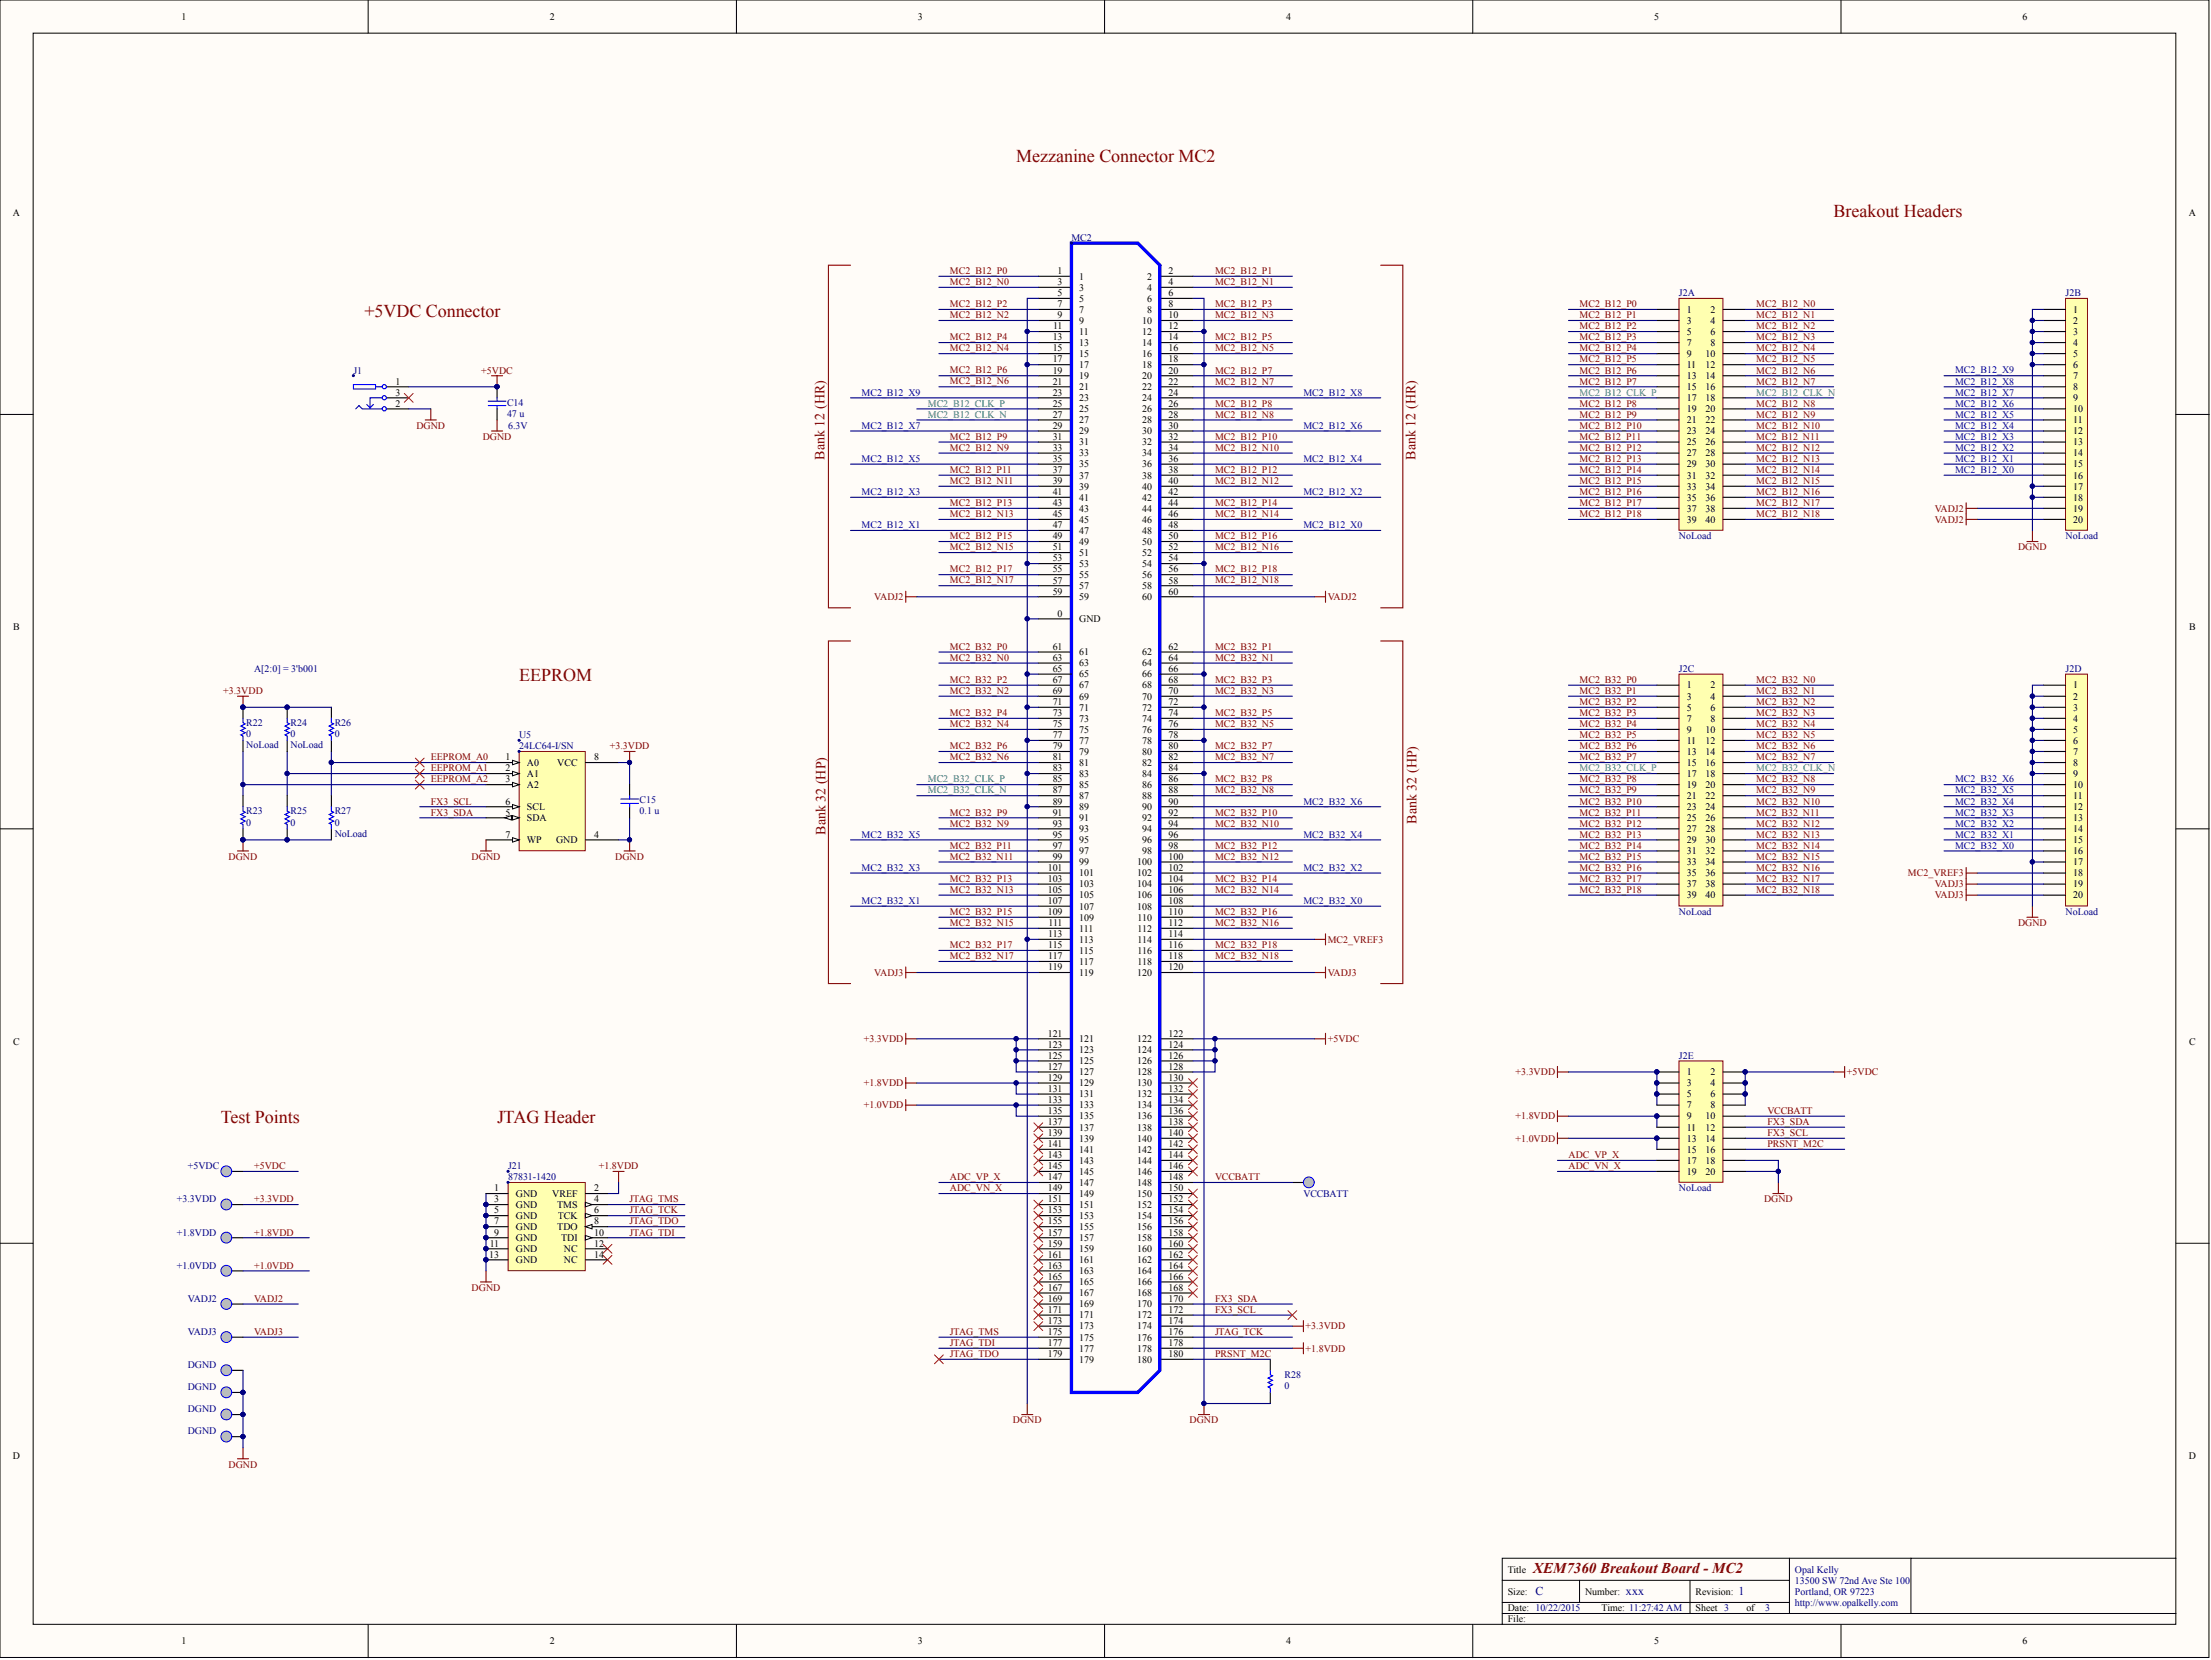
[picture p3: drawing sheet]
<svg xmlns="http://www.w3.org/2000/svg" width="508mm" height="381mm" viewBox="0 0 508 381" stroke-linecap="round" stroke-linejoin="round" font-family="sans-serif">
<defs><g id="words">
<g font-size="4.1" fill="#800000">
<text x="233.3" y="37.2">Mezzanine Connector MC2</text>
<text x="421" y="49.8">Breakout Headers</text>
<text x="83.7" y="72.7">+5VDC Connector</text>
<text x="119.2" y="156.4">EEPROM</text>
<text x="50.7" y="257.8">Test Points</text>
<text x="114.1" y="257.8">JTAG Header</text>
</g>
<text font-size="3.4" fill="#800000" x="352" y="360.9">XEM7360 Breakout Board - MC2</text>
<g font-size="3.2" fill="#800000">
<text x="189.3" y="105.5" transform="rotate(-90 189.3 105.5)">Bank 12 (HR)</text>
<text x="325" y="105.5" transform="rotate(-90 325 105.5)">Bank 12 (HR)</text>
<text x="189.5" y="191.5" transform="rotate(-90 189.5 191.5)">Bank 32 (HP)</text>
<text x="325.2" y="189" transform="rotate(-90 325.2 189)">Bank 32 (HP)</text>
</g>
<g font-size="2.7" fill="#000080">
<text x="352.5" y="366.2">C</text>
<text x="373.3" y="366.2">xxx</text>
<text x="399.2" y="366.2">1</text>
</g>
<g font-size="2.3">
<text x="41.7" y="4.6">1</text>
<text x="126.2" y="4.6">2</text>
<text x="210.8" y="4.6">3</text>
<text x="295.3" y="4.6">4</text>
<text x="379.8" y="4.6">5</text>
<text x="464.4" y="4.6">6</text>
<text x="3" y="49.6">A</text>
<text x="502.6" y="49.6">A</text>
<text x="242.8" y="62.9">1</text>
<text x="242.8" y="65.4">3</text>
<text x="247.8" y="64.2">1</text>
<text x="263.4" y="64.2">2</text>
<text x="268.3" y="62.9">2</text>
<text x="268.3" y="65.4">4</text>
<text x="242.8" y="70.5">7</text>
<text x="242.8" y="68">5</text>
<text x="247.8" y="66.7">3</text>
<text x="247.8" y="71.8">7</text>
<text x="247.8" y="69.2">5</text>
<text x="263.4" y="66.7">4</text>
<text x="263.4" y="71.8">8</text>
<text x="263.4" y="69.2">6</text>
<text x="268.3" y="70.5">8</text>
<text x="268.3" y="68">6</text>
<text x="387.3" y="71.8">1</text>
<text x="392.7" y="71.8">2</text>
<text x="476" y="71.8">1</text>
<text x="241.8" y="75.6">11</text>
<text x="242.8" y="73">9</text>
<text x="247.8" y="74.3">9</text>
<text x="247.8" y="76.9">11</text>
<text x="262.2" y="74.3">10</text>
<text x="262.2" y="76.9">12</text>
<text x="268.3" y="73">10</text>
<text x="268.3" y="75.6">12</text>
<text x="387.3" y="74.3">3</text>
<text x="387.3" y="76.9">5</text>
<text x="392.7" y="74.3">4</text>
<text x="392.7" y="76.9">6</text>
<text x="476" y="74.3">2</text>
<text x="476" y="76.9">3</text>
<text x="241.7" y="78.1">13</text>
<text x="241.7" y="80.7">15</text>
<text x="241.7" y="83.2">17</text>
<text x="247.8" y="79.4">13</text>
<text x="247.8" y="81.9">15</text>
<text x="262.2" y="79.4">14</text>
<text x="262.2" y="81.9">16</text>
<text x="268.3" y="78.1">14</text>
<text x="268.3" y="80.7">16</text>
<text x="268.3" y="83.2">18</text>
<text x="387.3" y="79.4">7</text>
<text x="387.3" y="81.9">9</text>
<text x="391.6" y="81.9">10</text>
<text x="392.7" y="79.4">8</text>
<text x="476" y="79.4">4</text>
<text x="476" y="81.9">5</text>
<text x="90.8" y="88.3">1</text>
<text x="241.7" y="85.7">19</text>
<text x="241.7" y="88.3">21</text>
<text x="247.8" y="87">19</text>
<text x="247.8" y="89.5">21</text>
<text x="247.8" y="84.5">17</text>
<text x="262.2" y="87">20</text>
<text x="262.2" y="89.5">22</text>
<text x="262.2" y="84.5">18</text>
<text x="268.3" y="85.7">20</text>
<text x="268.3" y="88.3">22</text>
<text x="387.3" y="84.5">11</text>
<text x="387.3" y="87">13</text>
<text x="387.3" y="89.5">15</text>
<text x="391.6" y="84.5">12</text>
<text x="391.6" y="87">14</text>
<text x="391.6" y="89.5">16</text>
<text x="476" y="84.5">6</text>
<text x="476" y="87">7</text>
<text x="476" y="89.5">8</text>
<text x="90.8" y="90.8">3</text>
<text x="90.8" y="93.3">2</text>
<text x="241.7" y="93.3">25</text>
<text x="241.7" y="95.9">27</text>
<text x="241.7" y="90.8">23</text>
<text x="247.8" y="94.6">25</text>
<text x="247.8" y="92.1">23</text>
<text x="262.2" y="94.6">26</text>
<text x="262.2" y="92.1">24</text>
<text x="268.3" y="93.3">26</text>
<text x="268.3" y="95.9">28</text>
<text x="268.3" y="90.8">24</text>
<text x="387.3" y="92.1">17</text>
<text x="387.3" y="94.6">19</text>
<text x="391.6" y="92.1">18</text>
<text x="391.6" y="94.6">20</text>
<text x="476" y="92.1">9</text>
<text x="476" y="94.6">10</text>
<text x="241.7" y="101">31</text>
<text x="241.7" y="98.4">29</text>
<text x="247.8" y="97.1">27</text>
<text x="247.8" y="99.7">29</text>
<text x="262.2" y="97.1">28</text>
<text x="262.2" y="99.7">30</text>
<text x="268.3" y="101">32</text>
<text x="268.3" y="98.4">30</text>
<text x="387.3" y="97.1">21</text>
<text x="387.3" y="99.7">23</text>
<text x="391.6" y="97.1">22</text>
<text x="391.6" y="99.7">24</text>
<text x="476" y="97.1">11</text>
<text x="476" y="99.7">12</text>
<text x="241.7" y="103.5">33</text>
<text x="241.7" y="106">35</text>
<text x="247.8" y="102.2">31</text>
<text x="247.8" y="104.8">33</text>
<text x="247.8" y="107.3">35</text>
<text x="262.2" y="102.2">32</text>
<text x="262.2" y="104.8">34</text>
<text x="262.2" y="107.3">36</text>
<text x="268.3" y="103.5">34</text>
<text x="268.3" y="106">36</text>
<text x="387.3" y="102.2">25</text>
<text x="387.3" y="104.8">27</text>
<text x="387.3" y="107.3">29</text>
<text x="391.6" y="102.2">26</text>
<text x="391.6" y="104.8">28</text>
<text x="391.6" y="107.3">30</text>
<text x="476" y="102.2">13</text>
<text x="476" y="104.8">14</text>
<text x="476" y="107.3">15</text>
<text x="241.7" y="108.6">37</text>
<text x="241.7" y="111.1">39</text>
<text x="241.7" y="113.6">41</text>
<text x="247.8" y="109.8">37</text>
<text x="247.8" y="112.4">39</text>
<text x="262.2" y="109.8">38</text>
<text x="262.2" y="112.4">40</text>
<text x="268.3" y="108.6">38</text>
<text x="268.3" y="111.1">40</text>
<text x="268.3" y="113.6">42</text>
<text x="387.3" y="109.8">31</text>
<text x="387.3" y="112.4">33</text>
<text x="391.6" y="109.8">32</text>
<text x="391.6" y="112.4">34</text>
<text x="476" y="109.8">16</text>
<text x="476" y="112.4">17</text>
<text x="241.7" y="116.2">43</text>
<text x="241.7" y="118.7">45</text>
<text x="247.8" y="117.4">43</text>
<text x="247.8" y="120">45</text>
<text x="247.8" y="114.9">41</text>
<text x="262.2" y="117.4">44</text>
<text x="262.2" y="120">46</text>
<text x="262.2" y="114.9">42</text>
<text x="268.3" y="116.2">44</text>
<text x="268.3" y="118.7">46</text>
<text x="387.3" y="114.9">35</text>
<text x="387.3" y="117.4">37</text>
<text x="387.3" y="120">39</text>
<text x="391.6" y="114.9">36</text>
<text x="391.6" y="117.4">38</text>
<text x="391.6" y="120">40</text>
<text x="476" y="114.9">18</text>
<text x="476" y="117.4">19</text>
<text x="476" y="120">20</text>
<text x="241.7" y="123.8">49</text>
<text x="241.7" y="121.2">47</text>
<text x="247.8" y="125">49</text>
<text x="247.8" y="122.5">47</text>
<text x="262.2" y="125">50</text>
<text x="262.2" y="122.5">48</text>
<text x="268.3" y="123.8">50</text>
<text x="268.3" y="121.2">48</text>
<text x="241.7" y="126.3">51</text>
<text x="241.7" y="131.4">55</text>
<text x="241.7" y="128.9">53</text>
<text x="247.8" y="127.6">51</text>
<text x="247.8" y="130.1">53</text>
<text x="262.2" y="127.6">52</text>
<text x="262.2" y="130.1">54</text>
<text x="268.3" y="126.3">52</text>
<text x="268.3" y="131.4">56</text>
<text x="268.3" y="128.9">54</text>
<text x="241.7" y="133.9">57</text>
<text x="241.7" y="136.5">59</text>
<text x="247.8" y="132.7">55</text>
<text x="247.8" y="135.2">57</text>
<text x="247.8" y="137.7">59</text>
<text x="262.2" y="132.7">56</text>
<text x="262.2" y="135.2">58</text>
<text x="262.2" y="137.7">60</text>
<text x="268.3" y="133.9">58</text>
<text x="268.3" y="136.5">60</text>
<text x="242.8" y="141.5">0</text>
<text x="247.8" y="142.8">GND</text>
<text x="3" y="144.7">B</text>
<text x="241.7" y="149.1">61</text>
<text x="268.3" y="149.1">62</text>
<text x="502.7" y="144.7">B</text>
<text x="241.7" y="151.7">63</text>
<text x="241.7" y="154.2">65</text>
<text x="247.8" y="150.4">61</text>
<text x="247.8" y="152.9">63</text>
<text x="247.8" y="155.5">65</text>
<text x="262.2" y="150.4">62</text>
<text x="262.2" y="152.9">64</text>
<text x="262.2" y="155.5">66</text>
<text x="268.3" y="151.7">64</text>
<text x="268.3" y="154.2">66</text>
<text x="241.7" y="159.3">69</text>
<text x="241.7" y="161.8">71</text>
<text x="241.7" y="156.8">67</text>
<text x="247.8" y="160.6">69</text>
<text x="247.8" y="158">67</text>
<text x="262.2" y="160.6">70</text>
<text x="262.2" y="158">68</text>
<text x="268.3" y="159.3">70</text>
<text x="268.3" y="161.8">72</text>
<text x="268.3" y="156.8">68</text>
<text x="387.3" y="158">1</text>
<text x="387.3" y="160.6">3</text>
<text x="392.7" y="158">2</text>
<text x="392.7" y="160.6">4</text>
<text x="476" y="158">1</text>
<text x="476" y="160.6">2</text>
<text x="241.7" y="166.9">75</text>
<text x="241.7" y="164.4">73</text>
<text x="247.8" y="163.1">71</text>
<text x="247.8" y="165.6">73</text>
<text x="262.2" y="163.1">72</text>
<text x="262.2" y="165.6">74</text>
<text x="268.3" y="166.9">76</text>
<text x="268.3" y="164.4">74</text>
<text x="387.3" y="163.1">5</text>
<text x="387.3" y="165.6">7</text>
<text x="392.7" y="163.1">6</text>
<text x="392.7" y="165.6">8</text>
<text x="476" y="163.1">3</text>
<text x="476" y="165.6">4</text>
<text x="241.7" y="169.4">77</text>
<text x="241.7" y="172">79</text>
<text x="247.8" y="168.2">75</text>
<text x="247.8" y="170.7">77</text>
<text x="247.8" y="173.2">79</text>
<text x="262.2" y="168.2">76</text>
<text x="262.2" y="170.7">78</text>
<text x="262.2" y="173.2">80</text>
<text x="268.3" y="169.4">78</text>
<text x="268.3" y="172">80</text>
<text x="387.3" y="168.2">9</text>
<text x="387.3" y="170.7">11</text>
<text x="387.3" y="173.2">13</text>
<text x="391.6" y="168.2">10</text>
<text x="391.6" y="170.7">12</text>
<text x="391.6" y="173.2">14</text>
<text x="476" y="168.2">5</text>
<text x="476" y="170.7">6</text>
<text x="476" y="173.2">7</text>
<text x="116" y="174.5">1</text>
<text x="116" y="177">2</text>
<text x="116" y="179.6">3</text>
<text x="121" y="175.8">A0</text>
<text x="121" y="178.3">A1</text>
<text x="127.9" y="175.8">VCC</text>
<text x="136.4" y="174.5">8</text>
<text x="241.7" y="174.5">81</text>
<text x="241.7" y="177">83</text>
<text x="241.7" y="179.6">85</text>
<text x="247.8" y="175.8">81</text>
<text x="247.8" y="178.3">83</text>
<text x="262.2" y="175.8">82</text>
<text x="262.2" y="178.3">84</text>
<text x="268.3" y="174.5">82</text>
<text x="268.3" y="177">84</text>
<text x="268.3" y="179.6">86</text>
<text x="387.3" y="175.8">15</text>
<text x="387.3" y="178.3">17</text>
<text x="391.6" y="175.8">16</text>
<text x="391.6" y="178.3">18</text>
<text x="476" y="175.8">8</text>
<text x="476" y="178.3">9</text>
<text x="116" y="184.7">6</text>
<text x="121" y="180.9">A2</text>
<text x="121" y="185.9">SCL</text>
<text x="241.7" y="182.1">87</text>
<text x="241.7" y="184.7">89</text>
<text x="247.8" y="183.4">87</text>
<text x="247.8" y="185.9">89</text>
<text x="247.8" y="180.9">85</text>
<text x="262.2" y="183.4">88</text>
<text x="262.2" y="185.9">90</text>
<text x="262.2" y="180.9">86</text>
<text x="268.3" y="182.1">88</text>
<text x="268.3" y="184.7">90</text>
<text x="387.3" y="180.9">19</text>
<text x="387.3" y="183.4">21</text>
<text x="387.3" y="185.9">23</text>
<text x="391.6" y="180.9">20</text>
<text x="391.6" y="183.4">22</text>
<text x="391.6" y="185.9">24</text>
<text x="476" y="180.9">10</text>
<text x="476" y="183.4">11</text>
<text x="476" y="185.9">12</text>
<text x="116" y="187.2">5</text>
<text x="121" y="188.5">SDA</text>
<text x="241.7" y="187.2">91</text>
<text x="241.7" y="189.7">93</text>
<text x="247.8" y="188.5">91</text>
<text x="247.8" y="191">93</text>
<text x="262.2" y="188.5">92</text>
<text x="262.2" y="191">94</text>
<text x="268.3" y="187.2">92</text>
<text x="268.3" y="189.7">94</text>
<text x="387.3" y="188.5">25</text>
<text x="387.3" y="191">27</text>
<text x="391.6" y="188.5">26</text>
<text x="391.6" y="191">28</text>
<text x="476" y="188.5">13</text>
<text x="476" y="191">14</text>
<text x="116" y="192.3">7</text>
<text x="121" y="193.5">WP</text>
<text x="127.7" y="193.5">GND</text>
<text x="136.4" y="192.3">4</text>
<text x="241.7" y="194.8">97</text>
<text x="241.7" y="197.3">99</text>
<text x="241.7" y="192.3">95</text>
<text x="247.8" y="196.1">97</text>
<text x="247.8" y="193.5">95</text>
<text x="262.2" y="196.1">98</text>
<text x="262.2" y="193.5">96</text>
<text x="268.3" y="197.3">100</text>
<text x="268.3" y="194.8">98</text>
<text x="268.3" y="192.3">96</text>
<text x="387.3" y="193.5">29</text>
<text x="387.3" y="196.1">31</text>
<text x="391.6" y="193.5">30</text>
<text x="391.6" y="196.1">32</text>
<text x="476" y="193.5">15</text>
<text x="476" y="196.1">16</text>
<text x="240.6" y="202.4">103</text>
<text x="240.6" y="199.9">101</text>
<text x="247.8" y="198.6">99</text>
<text x="247.8" y="203.7">103</text>
<text x="247.8" y="201.1">101</text>
<text x="261.1" y="198.6">100</text>
<text x="261.1" y="203.7">104</text>
<text x="261.1" y="201.1">102</text>
<text x="268.3" y="202.4">104</text>
<text x="268.3" y="199.9">102</text>
<text x="387.3" y="198.6">33</text>
<text x="387.3" y="201.1">35</text>
<text x="387.3" y="203.7">37</text>
<text x="391.6" y="198.6">34</text>
<text x="391.6" y="201.1">36</text>
<text x="391.6" y="203.7">38</text>
<text x="476" y="198.6">17</text>
<text x="476" y="201.1">18</text>
<text x="476" y="203.7">19</text>
<text x="240.6" y="204.9">105</text>
<text x="240.6" y="207.5">107</text>
<text x="247.8" y="206.2">105</text>
<text x="247.8" y="208.8">107</text>
<text x="261.1" y="206.2">106</text>
<text x="261.1" y="208.8">108</text>
<text x="268.3" y="204.9">106</text>
<text x="268.3" y="207.5">108</text>
<text x="387.3" y="206.2">39</text>
<text x="391.6" y="206.2">40</text>
<text x="476" y="206.2">20</text>
<text x="240.6" y="210">109</text>
<text x="240.6" y="215.1">113</text>
<text x="240.7" y="212.6">111</text>
<text x="247.8" y="211.3">109</text>
<text x="247.8" y="213.8">111</text>
<text x="261.2" y="211.3">110</text>
<text x="261.2" y="213.8">112</text>
<text x="268.3" y="210">110</text>
<text x="268.3" y="212.6">112</text>
<text x="268.3" y="215.1">114</text>
<text x="240.6" y="217.6">115</text>
<text x="240.6" y="220.2">117</text>
<text x="247.8" y="218.9">115</text>
<text x="247.8" y="221.4">117</text>
<text x="247.8" y="216.4">113</text>
<text x="261.2" y="218.9">116</text>
<text x="261.2" y="221.4">118</text>
<text x="261.2" y="216.4">114</text>
<text x="268.3" y="217.6">116</text>
<text x="268.3" y="220.2">118</text>
<text x="240.6" y="222.7">119</text>
<text x="247.8" y="224">119</text>
<text x="261.1" y="224">120</text>
<text x="268.3" y="222.7">120</text>
<text x="3" y="239.8">C</text>
<text x="240.6" y="237.9">121</text>
<text x="247.8" y="239.2">121</text>
<text x="261.1" y="239.2">122</text>
<text x="268.3" y="237.9">122</text>
<text x="502.7" y="239.8">C</text>
<text x="240.6" y="240.5">123</text>
<text x="240.6" y="243">125</text>
<text x="240.6" y="245.5">127</text>
<text x="247.8" y="241.7">123</text>
<text x="247.8" y="244.3">125</text>
<text x="261.1" y="241.7">124</text>
<text x="261.1" y="244.3">126</text>
<text x="268.3" y="240.5">124</text>
<text x="268.3" y="243">126</text>
<text x="268.3" y="245.5">128</text>
<text x="240.6" y="248.1">129</text>
<text x="240.6" y="250.6">131</text>
<text x="247.8" y="249.3">129</text>
<text x="247.8" y="251.9">131</text>
<text x="247.8" y="246.8">127</text>
<text x="261.1" y="249.3">130</text>
<text x="261.1" y="251.9">132</text>
<text x="261.1" y="246.8">128</text>
<text x="268.3" y="248.1">130</text>
<text x="268.3" y="250.6">132</text>
<text x="387.3" y="246.8">1</text>
<text x="387.3" y="249.3">3</text>
<text x="387.3" y="251.9">5</text>
<text x="392.7" y="246.8">2</text>
<text x="392.7" y="249.3">4</text>
<text x="392.7" y="251.9">6</text>
<text x="240.6" y="255.7">135</text>
<text x="240.6" y="253.1">133</text>
<text x="247.8" y="256.9">135</text>
<text x="247.8" y="254.4">133</text>
<text x="261.1" y="256.9">136</text>
<text x="261.1" y="254.4">134</text>
<text x="268.3" y="255.7">136</text>
<text x="268.3" y="253.1">134</text>
<text x="387.3" y="254.4">7</text>
<text x="387.3" y="256.9">9</text>
<text x="391.6" y="256.9">10</text>
<text x="392.7" y="254.4">8</text>
<text x="240.6" y="258.2">137</text>
<text x="240.6" y="263.3">141</text>
<text x="240.6" y="260.7">139</text>
<text x="247.8" y="259.5">137</text>
<text x="247.8" y="262">139</text>
<text x="261.1" y="259.5">138</text>
<text x="261.1" y="262">140</text>
<text x="268.3" y="258.2">138</text>
<text x="268.3" y="263.3">142</text>
<text x="268.3" y="260.7">140</text>
<text x="387.3" y="259.5">11</text>
<text x="387.3" y="262">13</text>
<text x="391.6" y="259.5">12</text>
<text x="391.6" y="262">14</text>
<text x="240.6" y="265.8">143</text>
<text x="240.6" y="268.4">145</text>
<text x="247.8" y="264.6">141</text>
<text x="247.8" y="267.1">143</text>
<text x="247.8" y="269.6">145</text>
<text x="261.1" y="264.6">142</text>
<text x="261.1" y="267.1">144</text>
<text x="261.1" y="269.6">146</text>
<text x="268.3" y="265.8">144</text>
<text x="268.3" y="268.4">146</text>
<text x="387.3" y="264.6">15</text>
<text x="387.3" y="267.1">17</text>
<text x="387.3" y="269.6">19</text>
<text x="391.6" y="264.6">16</text>
<text x="391.6" y="267.1">18</text>
<text x="391.6" y="269.6">20</text>
<text x="113.5" y="273.4">1</text>
<text x="113.5" y="276">3</text>
<text x="118.4" y="274.7">GND</text>
<text x="126.8" y="274.7">VREF</text>
<text x="136.4" y="276">4</text>
<text x="136.4" y="273.4">2</text>
<text x="240.6" y="270.9">147</text>
<text x="240.6" y="273.4">149</text>
<text x="240.6" y="276">151</text>
<text x="247.8" y="272.2">147</text>
<text x="247.8" y="274.7">149</text>
<text x="261.1" y="272.2">148</text>
<text x="261.1" y="274.7">150</text>
<text x="268.3" y="276">152</text>
<text x="268.3" y="270.9">148</text>
<text x="268.3" y="273.4">150</text>
<text x="113.5" y="278.5">5</text>
<text x="113.5" y="281">7</text>
<text x="118.4" y="277.2">GND</text>
<text x="118.4" y="279.8">GND</text>
<text x="127.9" y="277.2">TMS</text>
<text x="128.1" y="279.8">TCK</text>
<text x="136.4" y="281">8</text>
<text x="136.4" y="278.5">6</text>
<text x="240.6" y="281">155</text>
<text x="240.6" y="278.5">153</text>
<text x="247.8" y="277.2">151</text>
<text x="247.8" y="279.8">153</text>
<text x="261.1" y="277.2">152</text>
<text x="261.1" y="279.8">154</text>
<text x="268.3" y="278.5">154</text>
<text x="268.3" y="281">156</text>
<text x="112.4" y="286.1">11</text>
<text x="113.5" y="283.6">9</text>
<text x="118.4" y="282.3">GND</text>
<text x="118.4" y="284.8">GND</text>
<text x="118.4" y="287.4">GND</text>
<text x="127.9" y="282.3">TDO</text>
<text x="128.8" y="284.8">TDI</text>
<text x="129.5" y="287.4">NC</text>
<text x="136.4" y="283.6">10</text>
<text x="136.4" y="286.1">12</text>
<text x="240.6" y="286.1">159</text>
<text x="240.6" y="283.6">157</text>
<text x="247.8" y="282.3">155</text>
<text x="247.8" y="287.4">159</text>
<text x="247.8" y="284.8">157</text>
<text x="261.1" y="282.3">156</text>
<text x="261.1" y="287.4">160</text>
<text x="261.1" y="284.8">158</text>
<text x="268.3" y="286.1">160</text>
<text x="268.3" y="283.6">158</text>
<text x="112.4" y="288.6">13</text>
<text x="118.4" y="289.9">GND</text>
<text x="129.5" y="289.9">NC</text>
<text x="136.4" y="288.6">14</text>
<text x="240.6" y="288.6">161</text>
<text x="240.6" y="293.7">165</text>
<text x="240.6" y="291.2">163</text>
<text x="247.8" y="289.9">161</text>
<text x="247.8" y="292.5">163</text>
<text x="261.1" y="289.9">162</text>
<text x="261.1" y="292.5">164</text>
<text x="268.3" y="288.6">162</text>
<text x="268.3" y="293.7">166</text>
<text x="268.3" y="291.2">164</text>
<text x="240.6" y="296.3">167</text>
<text x="240.6" y="298.8">169</text>
<text x="247.8" y="295">165</text>
<text x="247.8" y="297.5">167</text>
<text x="261.1" y="295">166</text>
<text x="261.1" y="297.5">168</text>
<text x="268.3" y="296.3">168</text>
<text x="268.3" y="298.8">170</text>
<text x="240.6" y="301.3">171</text>
<text x="240.6" y="303.9">173</text>
<text x="247.8" y="302.6">171</text>
<text x="247.8" y="305.1">173</text>
<text x="247.8" y="300.1">169</text>
<text x="261.1" y="302.6">172</text>
<text x="261.1" y="305.1">174</text>
<text x="261.1" y="300.1">170</text>
<text x="268.3" y="301.3">172</text>
<text x="268.3" y="303.9">174</text>
<text x="240.6" y="308.9">177</text>
<text x="240.6" y="311.5">179</text>
<text x="240.6" y="306.4">175</text>
<text x="247.8" y="310.2">177</text>
<text x="247.8" y="307.7">175</text>
<text x="261.1" y="310.2">178</text>
<text x="261.1" y="307.7">176</text>
<text x="268.3" y="308.9">178</text>
<text x="268.3" y="311.5">180</text>
<text x="268.3" y="306.4">176</text>
<text x="247.8" y="312.7">179</text>
<text x="261.1" y="312.7">180</text>
<text x="3" y="334.9">D</text>
<text x="502.6" y="334.9">D</text>
<text x="346.2" y="360.9">Title</text>
<text x="346.2" y="366">Size:</text>
<text x="346.2" y="369.8">Date: 10/22/2015</text>
<text x="363.9" y="366">Number:</text>
<text x="367.7" y="369.8">Time: 11:27:42 AM</text>
<text x="389.3" y="366">Revision:</text>
<text x="389.3" y="369.8">Sheet 3</text>
<text x="401" y="369.8">of</text>
<text x="41.7" y="377.4">1</text>
<text x="126.2" y="377.4">2</text>
<text x="210.8" y="377.4">3</text>
<text x="295.3" y="377.4">4</text>
<text x="346.2" y="372.4">File:</text>
<text x="379.8" y="377.4">5</text>
<text x="464.4" y="377.4">6</text>
</g>
<g font-size="2.3" fill="#000080">
<text x="246" y="55.3">MC2</text>
<text x="385.5" y="68">J2A</text>
<text x="474.3" y="68">J2B</text>
<text x="81.2" y="85.7">J1</text>
<text x="116.4" y="95.6">47 u</text>
<text x="116.4" y="93.1">C14</text>
<text x="116.7" y="98.4">6.3V</text>
<text x="385.5" y="123.8">NoLoad</text>
<text x="474.3" y="123.8">NoLoad</text>
<text x="58.3" y="154.2">A[2:0] = 3'b001</text>
<text x="385.5" y="154.2">J2C</text>
<text x="474.3" y="154.2">J2D</text>
<text x="56.6" y="166.6">R22</text>
<text x="66.7" y="166.6">R24</text>
<text x="76.8" y="166.6">R26</text>
<text x="56.6" y="169.2">0</text>
<text x="56.6" y="171.7">NoLoad</text>
<text x="66.7" y="169.2">0</text>
<text x="66.7" y="171.7">NoLoad</text>
<text x="76.8" y="169.2">0</text>
<text x="119.2" y="169.4">U5</text>
<text x="119.2" y="172">24LC64-I/SN</text>
<text x="146.8" y="184.4">C15</text>
<text x="56.6" y="189.5">0</text>
<text x="56.6" y="186.9">R23</text>
<text x="66.7" y="189.5">0</text>
<text x="66.7" y="186.9">R25</text>
<text x="76.8" y="189.5">0</text>
<text x="76.8" y="186.9">R27</text>
<text x="146.8" y="186.9">0.1 u</text>
<text x="76.8" y="192">NoLoad</text>
<text x="385.5" y="210">NoLoad</text>
<text x="474.3" y="210">NoLoad</text>
<text x="385.5" y="243">J2E</text>
<text x="43.1" y="268.4">+5VDC</text>
<text x="116.7" y="268.4">J21</text>
<text x="40.6" y="276">+3.3VDD</text>
<text x="116.7" y="270.9">87831-1420</text>
<text x="299.3" y="274.7">VCCBATT</text>
<text x="385.5" y="273.4">NoLoad</text>
<text x="40.6" y="283.6">+1.8VDD</text>
<text x="40.6" y="291.2">+1.0VDD</text>
<text x="43.1" y="298.8">VADJ2</text>
<text x="43.1" y="306.4">VADJ3</text>
<text x="43.1" y="314">DGND</text>
<text x="295" y="316.3">R28</text>
<text x="43.1" y="319.1">DGND</text>
<text x="295" y="318.8">0</text>
<text x="43.1" y="324.2">DGND</text>
<text x="43.1" y="329.2">DGND</text>
<text x="412.1" y="360.9">Opal Kelly</text>
<text x="412.1" y="363.5">13500 SW 72nd Ave Ste 100</text>
<text x="405.3" y="369.8">3</text>
<text x="412.1" y="366">Portland, OR 97223</text>
<text x="412.1" y="368.5">http://www.opalkelly.com</text>
</g>
<g font-size="2.3" fill="#800000">
<text x="218.1" y="62.9">MC2_B12_P0</text>
<text x="218.1" y="65.4">MC2_B12_N0</text>
<text x="279" y="62.9">MC2_B12_P1</text>
<text x="279" y="65.4">MC2_B12_N1</text>
<text x="218.1" y="70.5">MC2_B12_P2</text>
<text x="279" y="70.5">MC2_B12_P3</text>
<text x="362.7" y="70.5">MC2_B12_P0</text>
<text x="403.2" y="70.5">MC2_B12_N0</text>
<text x="218.1" y="73">MC2_B12_N2</text>
<text x="279" y="73">MC2_B12_N3</text>
<text x="362.7" y="73.1">MC2_B12_P1</text>
<text x="362.7" y="75.6">MC2_B12_P2</text>
<text x="403.2" y="73.1">MC2_B12_N1</text>
<text x="403.2" y="75.6">MC2_B12_N2</text>
<text x="218.1" y="78.1">MC2_B12_P4</text>
<text x="218.1" y="80.6">MC2_B12_N4</text>
<text x="279" y="78.1">MC2_B12_P5</text>
<text x="279" y="80.7">MC2_B12_N5</text>
<text x="362.7" y="78.1">MC2_B12_P3</text>
<text x="362.7" y="80.7">MC2_B12_P4</text>
<text x="362.7" y="83.2">MC2_B12_P5</text>
<text x="403.2" y="78.1">MC2_B12_N3</text>
<text x="403.2" y="80.7">MC2_B12_N4</text>
<text x="403.2" y="83.2">MC2_B12_N5</text>
<text x="110.5" y="85.7">+5VDC</text>
<text x="218.1" y="85.7">MC2_B12_P6</text>
<text x="218.1" y="88.2">MC2_B12_N6</text>
<text x="279" y="85.7">MC2_B12_P7</text>
<text x="279" y="88.3">MC2_B12_N7</text>
<text x="362.7" y="85.7">MC2_B12_P6</text>
<text x="362.7" y="88.3">MC2_B12_P7</text>
<text x="403.2" y="85.7">MC2_B12_N6</text>
<text x="403.2" y="88.3">MC2_B12_N7</text>
<text x="279" y="93.3">MC2_B12_P8</text>
<text x="279" y="95.9">MC2_B12_N8</text>
<text x="362.7" y="93.3">MC2_B12_P8</text>
<text x="362.7" y="95.9">MC2_B12_P9</text>
<text x="403.2" y="93.3">MC2_B12_N8</text>
<text x="403.2" y="95.9">MC2_B12_N9</text>
<text x="95.6" y="98.4">DGND</text>
<text x="110.8" y="101">DGND</text>
<text x="218.1" y="100.9">MC2_B12_P9</text>
<text x="279" y="100.9">MC2_B12_P10</text>
<text x="362.7" y="98.4">MC2_B12_P10</text>
<text x="362.7" y="100.9">MC2_B12_P11</text>
<text x="403.2" y="98.4">MC2_B12_N10</text>
<text x="403.2" y="100.9">MC2_B12_N11</text>
<text x="218.1" y="103.5">MC2_B12_N9</text>
<text x="279" y="103.5">MC2_B12_N10</text>
<text x="362.7" y="103.5">MC2_B12_P12</text>
<text x="362.7" y="106">MC2_B12_P13</text>
<text x="403.2" y="103.5">MC2_B12_N12</text>
<text x="403.2" y="106">MC2_B12_N13</text>
<text x="218.1" y="111.1">MC2_B12_N11</text>
<text x="218.1" y="108.5">MC2_B12_P11</text>
<text x="279" y="108.6">MC2_B12_P12</text>
<text x="279" y="111.1">MC2_B12_N12</text>
<text x="362.7" y="108.6">MC2_B12_P14</text>
<text x="362.7" y="111.1">MC2_B12_P15</text>
<text x="362.7" y="113.6">MC2_B12_P16</text>
<text x="403.2" y="108.6">MC2_B12_N14</text>
<text x="403.2" y="111.1">MC2_B12_N15</text>
<text x="403.2" y="113.6">MC2_B12_N16</text>
<text x="218.1" y="116.2">MC2_B12_P13</text>
<text x="218.1" y="118.7">MC2_B12_N13</text>
<text x="279" y="116.2">MC2_B12_P14</text>
<text x="279" y="118.7">MC2_B12_N14</text>
<text x="362.7" y="116.2">MC2_B12_P17</text>
<text x="362.7" y="118.7">MC2_B12_P18</text>
<text x="403.2" y="116.2">MC2_B12_N17</text>
<text x="403.2" y="118.7">MC2_B12_N18</text>
<text x="444.2" y="117.4">VADJ2</text>
<text x="444.2" y="120">VADJ2</text>
<text x="218.1" y="123.8">MC2_B12_P15</text>
<text x="279" y="123.8">MC2_B12_P16</text>
<text x="218.1" y="131.4">MC2_B12_P17</text>
<text x="218.1" y="126.3">MC2_B12_N15</text>
<text x="279" y="131.4">MC2_B12_P18</text>
<text x="279" y="126.3">MC2_B12_N16</text>
<text x="463.4" y="126.3">DGND</text>
<text x="200.7" y="137.7">VADJ2</text>
<text x="218.1" y="133.9">MC2_B12_N17</text>
<text x="279" y="133.9">MC2_B12_N18</text>
<text x="304.8" y="137.7">VADJ2</text>
<text x="218.1" y="149.1">MC2_B32_P0</text>
<text x="279" y="149.1">MC2_B32_P1</text>
<text x="218.1" y="151.7">MC2_B32_N0</text>
<text x="279" y="151.7">MC2_B32_N1</text>
<text x="51.2" y="159.3">+3.3VDD</text>
<text x="218.1" y="156.8">MC2_B32_P2</text>
<text x="218.1" y="159.3">MC2_B32_N2</text>
<text x="279" y="156.8">MC2_B32_P3</text>
<text x="279" y="159.3">MC2_B32_N3</text>
<text x="362.7" y="156.8">MC2_B32_P0</text>
<text x="362.7" y="159.3">MC2_B32_P1</text>
<text x="362.7" y="161.8">MC2_B32_P2</text>
<text x="403.2" y="156.8">MC2_B32_N0</text>
<text x="403.2" y="159.3">MC2_B32_N1</text>
<text x="403.2" y="161.8">MC2_B32_N2</text>
<text x="218.1" y="164.4">MC2_B32_P4</text>
<text x="218.1" y="166.9">MC2_B32_N4</text>
<text x="279" y="164.4">MC2_B32_P5</text>
<text x="279" y="166.9">MC2_B32_N5</text>
<text x="362.7" y="164.4">MC2_B32_P3</text>
<text x="362.7" y="166.9">MC2_B32_P4</text>
<text x="403.2" y="164.4">MC2_B32_N3</text>
<text x="403.2" y="166.9">MC2_B32_N4</text>
<text x="140" y="172">+3.3VDD</text>
<text x="218.1" y="172">MC2_B32_P6</text>
<text x="279" y="172">MC2_B32_P7</text>
<text x="362.7" y="169.4">MC2_B32_P5</text>
<text x="362.7" y="172">MC2_B32_P6</text>
<text x="403.2" y="169.4">MC2_B32_N5</text>
<text x="403.2" y="172">MC2_B32_N6</text>
<text x="98.9" y="174.5">EEPROM_A0</text>
<text x="98.9" y="177">EEPROM_A1</text>
<text x="98.9" y="179.6">EEPROM_A2</text>
<text x="218.1" y="174.5">MC2_B32_N6</text>
<text x="279" y="179.6">MC2_B32_P8</text>
<text x="279" y="174.5">MC2_B32_N7</text>
<text x="362.7" y="174.5">MC2_B32_P7</text>
<text x="362.7" y="179.6">MC2_B32_P8</text>
<text x="403.2" y="174.5">MC2_B32_N7</text>
<text x="403.2" y="179.6">MC2_B32_N8</text>
<text x="98.9" y="184.7">FX3_SCL</text>
<text x="279" y="182.1">MC2_B32_N8</text>
<text x="362.7" y="182.1">MC2_B32_P9</text>
<text x="362.7" y="184.7">MC2_B32_P10</text>
<text x="403.2" y="182.1">MC2_B32_N9</text>
<text x="403.2" y="184.7">MC2_B32_N10</text>
<text x="98.9" y="187.2">FX3_SDA</text>
<text x="218.1" y="187.2">MC2_B32_P9</text>
<text x="218.1" y="189.7">MC2_B32_N9</text>
<text x="279" y="187.2">MC2_B32_P10</text>
<text x="279" y="189.7">MC2_B32_N10</text>
<text x="362.7" y="187.2">MC2_B32_P11</text>
<text x="362.7" y="189.7">MC2_B32_P12</text>
<text x="403.2" y="187.2">MC2_B32_N11</text>
<text x="403.2" y="189.7">MC2_B32_N12</text>
<text x="52.5" y="197.3">DGND</text>
<text x="108.3" y="197.3">DGND</text>
<text x="141.3" y="197.3">DGND</text>
<text x="218.1" y="194.8">MC2_B32_P11</text>
<text x="218.1" y="197.3">MC2_B32_N11</text>
<text x="279" y="194.8">MC2_B32_P12</text>
<text x="279" y="197.3">MC2_B32_N12</text>
<text x="362.7" y="192.3">MC2_B32_P13</text>
<text x="362.7" y="194.8">MC2_B32_P14</text>
<text x="362.7" y="197.3">MC2_B32_P15</text>
<text x="403.2" y="192.3">MC2_B32_N13</text>
<text x="403.2" y="194.8">MC2_B32_N14</text>
<text x="403.2" y="197.3">MC2_B32_N15</text>
<text x="218.1" y="202.4">MC2_B32_P13</text>
<text x="279" y="202.4">MC2_B32_P14</text>
<text x="362.7" y="199.9">MC2_B32_P16</text>
<text x="362.7" y="202.4">MC2_B32_P17</text>
<text x="403.2" y="199.9">MC2_B32_N16</text>
<text x="403.2" y="202.4">MC2_B32_N17</text>
<text x="438.1" y="201.1">MC2_VREF3</text>
<text x="444.2" y="203.7">VADJ3</text>
<text x="218.1" y="204.9">MC2_B32_N13</text>
<text x="279" y="204.9">MC2_B32_N14</text>
<text x="362.7" y="204.9">MC2_B32_P18</text>
<text x="403.2" y="204.9">MC2_B32_N18</text>
<text x="444.2" y="206.2">VADJ3</text>
<text x="218.1" y="210">MC2_B32_P15</text>
<text x="218.1" y="212.5">MC2_B32_N15</text>
<text x="279" y="210">MC2_B32_P16</text>
<text x="279" y="212.5">MC2_B32_N16</text>
<text x="463.4" y="212.6">DGND</text>
<text x="218.1" y="217.6">MC2_B32_P17</text>
<text x="218.1" y="220.2">MC2_B32_N17</text>
<text x="279" y="217.6">MC2_B32_P18</text>
<text x="279" y="220.2">MC2_B32_N18</text>
<text x="304.8" y="216.4">MC2_VREF3</text>
<text x="200.7" y="224">VADJ3</text>
<text x="304.8" y="224">VADJ3</text>
<text x="198.3" y="239.2">+3.3VDD</text>
<text x="304.8" y="239.2">+5VDC</text>
<text x="198.3" y="249.3">+1.8VDD</text>
<text x="348" y="246.8">+3.3VDD</text>
<text x="424" y="246.8">+5VDC</text>
<text x="198.3" y="254.4">+1.0VDD</text>
<text x="348" y="256.9">+1.8VDD</text>
<text x="405.8" y="255.7">VCCBATT</text>
<text x="348" y="262">+1.0VDD</text>
<text x="405.8" y="263.3">PRSNT_M2C</text>
<text x="405.8" y="258.2">FX3_SDA</text>
<text x="405.8" y="260.7">FX3_SCL</text>
<text x="58.3" y="268.4">+5VDC</text>
<text x="137.5" y="268.4">+1.8VDD</text>
<text x="360.1" y="265.8">ADC_VP_X</text>
<text x="360.1" y="268.4">ADC_VN_X</text>
<text x="58.3" y="276">+3.3VDD</text>
<text x="144.6" y="276">JTAG_TMS</text>
<text x="218.1" y="270.9">ADC_VP_X</text>
<text x="218.1" y="273.4">ADC_VN_X</text>
<text x="279" y="270.9">VCCBATT</text>
<text x="405" y="276">DGND</text>
<text x="144.6" y="278.5">JTAG_TCK</text>
<text x="144.6" y="281">JTAG_TDO</text>
<text x="58.3" y="283.6">+1.8VDD</text>
<text x="144.6" y="283.6">JTAG_TDI</text>
<text x="58.3" y="291.2">+1.0VDD</text>
<text x="58.3" y="298.8">VADJ2</text>
<text x="108.3" y="296.3">DGND</text>
<text x="279" y="298.8">FX3_SDA</text>
<text x="279" y="301.3">FX3_SCL</text>
<text x="299.8" y="305.1">+3.3VDD</text>
<text x="58.3" y="306.4">VADJ3</text>
<text x="218.1" y="306.4">JTAG_TMS</text>
<text x="218.1" y="308.9">JTAG_TDI</text>
<text x="218.1" y="311.5">JTAG_TDO</text>
<text x="279" y="311.5">PRSNT_M2C</text>
<text x="279" y="306.4">JTAG_TCK</text>
<text x="299.8" y="310.2">+1.8VDD</text>
<text x="232.6" y="326.7">DGND</text>
<text x="273.1" y="326.7">DGND</text>
<text x="52.5" y="336.8">DGND</text>
</g>
<g font-size="2.3" fill="#0000b4">
<text x="448.9" y="88.3">MC2_B12_X8</text>
<text x="448.9" y="85.7">MC2_B12_X9</text>
<text x="197.8" y="90.8">MC2_B12_X9</text>
<text x="299.3" y="90.8">MC2_B12_X8</text>
<text x="448.9" y="93.3">MC2_B12_X6</text>
<text x="448.9" y="95.9">MC2_B12_X5</text>
<text x="448.9" y="90.8">MC2_B12_X7</text>
<text x="197.8" y="98.4">MC2_B12_X7</text>
<text x="299.3" y="98.4">MC2_B12_X6</text>
<text x="448.9" y="98.4">MC2_B12_X4</text>
<text x="448.9" y="100.9">MC2_B12_X3</text>
<text x="197.8" y="106">MC2_B12_X5</text>
<text x="299.3" y="106">MC2_B12_X4</text>
<text x="448.9" y="103.5">MC2_B12_X2</text>
<text x="448.9" y="106">MC2_B12_X1</text>
<text x="197.8" y="113.6">MC2_B12_X3</text>
<text x="299.3" y="113.6">MC2_B12_X2</text>
<text x="448.9" y="108.6">MC2_B12_X0</text>
<text x="197.8" y="121.2">MC2_B12_X1</text>
<text x="299.3" y="121.2">MC2_B12_X0</text>
<text x="448.9" y="179.6">MC2_B32_X6</text>
<text x="299.3" y="184.7">MC2_B32_X6</text>
<text x="448.9" y="184.7">MC2_B32_X4</text>
<text x="448.9" y="182.1">MC2_B32_X5</text>
<text x="448.9" y="189.7">MC2_B32_X2</text>
<text x="448.9" y="187.2">MC2_B32_X3</text>
<text x="197.8" y="192.3">MC2_B32_X5</text>
<text x="299.3" y="192.3">MC2_B32_X4</text>
<text x="448.9" y="194.8">MC2_B32_X0</text>
<text x="448.9" y="192.3">MC2_B32_X1</text>
<text x="197.8" y="199.9">MC2_B32_X3</text>
<text x="299.3" y="199.9">MC2_B32_X2</text>
<text x="197.8" y="207.5">MC2_B32_X1</text>
<text x="299.3" y="207.5">MC2_B32_X0</text>
</g>
<g font-size="2.3" fill="#00a36e">
<text x="213" y="93.3">MC2_B12_CLK_P</text>
<text x="213" y="95.9">MC2_B12_CLK_N</text>
<text x="362.7" y="90.8">MC2_B12_CLK_P</text>
<text x="403.2" y="90.8">MC2_B12_CLK_N</text>
<text x="213" y="179.6">MC2_B32_CLK_P</text>
<text x="362.7" y="177">MC2_B32_CLK_P</text>
<text x="403.2" y="177">MC2_B32_CLK_N</text>
<text x="213" y="182.1">MC2_B32_CLK_N</text>
</g>
</g></defs>
<g fill="#fffcf8" stroke="#000" stroke-width=".23">
<path d="M0 0h507.2v380.4h-507.2z"/>
<path d="M7.6 7.6h492v365.2h-492z"/>
</g>
<g fill="none" stroke="#000" stroke-width=".23">
<path d="M84.5 0v7.6M169.1 0v7.6M253.6 0v7.6M338.1 0v7.6M422.7 0v7.6M0 95.1h7.6M499.6 95.1h7.6M0 190.2h7.6M499.6 190.2h7.6M0 285.4h7.6M499.6 285.4h7.6M410.9 357.6v12.7"/>
<path d="M438.8 357.6h-93.9v15.3M499.6 357.6h-60.8v12.7M84.5 372.9v7.6M169.1 372.9v7.6M253.6 372.9v7.6M338.1 372.9v7.6M344.9 370.3h154.7M344.9 362.7h66M344.9 367.8h66M362.7 362.7v5.1M388 362.7v7.6M422.7 372.9v7.6"/>
</g>
<path d="M53.3 276.5h2.5M291.7 312v2.5M291.7 319.6v2.5" fill="none" stroke="#000" stroke-width=".25"/>
<path d="M291.7 314.5v1l.5 .3-1.1 .5 1.1 .5-1.1 .5 1.1 .5-1.1 .5 .6 .3v1" fill="none" stroke="#00f" stroke-width=".25"/>
<circle cx="52" cy="276.5" r="1.24" fill="#c0c0c0" stroke="#00f" stroke-width=".23"/>
<path d="M53.3 299.3h2.5" fill="none" stroke="#000" stroke-width=".25"/>
<circle cx="52" cy="299.3" r="1.24" fill="#c0c0c0" stroke="#00f" stroke-width=".23"/>
<path d="M53.3 284.1h2.5" fill="none" stroke="#000" stroke-width=".25"/>
<circle cx="52" cy="284.1" r="1.24" fill="#c0c0c0" stroke="#00f" stroke-width=".23"/>
<path d="M53.3 291.7h2.5" fill="none" stroke="#000" stroke-width=".25"/>
<circle cx="52" cy="291.7" r="1.24" fill="#c0c0c0" stroke="#00f" stroke-width=".23"/>
<path d="M53.3 268.9h2.5" fill="none" stroke="#000" stroke-width=".25"/>
<circle cx="52" cy="268.8" r="1.24" fill="#c0c0c0" stroke="#00f" stroke-width=".23"/>
<path d="M296.7 271.4h2.6" fill="none" stroke="#000" stroke-width=".25"/>
<circle cx="300.5" cy="271.4" r="1.24" fill="#c0c0c0" stroke="#00f" stroke-width=".23"/>
<path d="M385.5 68.5h10.1v53.2h-10.1z" fill="#ffffb0" stroke="#800000" stroke-width=".23"/>
<g fill="none" stroke="#000" stroke-width=".25">
<path d="M380.4 71h5.1M380.4 73.6h5.1M380.4 76.1h5.1M380.4 78.6h5.1M395.6 71h5.1M395.6 73.6h5.1M395.6 76.1h5.1M395.6 78.6h5.1M380.4 81.2h5.1M380.4 83.7h5.1M380.4 86.2h5.1M380.4 88.8h5.1"/>
<path d="M380.4 91.3h5.1M380.4 93.8h5.1M380.4 96.4h5.1M380.4 98.9h5.1M395.6 81.2h5.1M395.6 83.7h5.1M395.6 86.2h5.1M395.6 88.8h5.1M395.6 91.3h5.1M395.6 93.8h5.1M395.6 96.4h5.1M395.6 98.9h5.1"/>
<path d="M380.4 101.5h5.1M380.4 104h5.1M380.4 106.5h5.1M380.4 109.1h5.1M380.4 111.6h5.1M380.4 114.1h5.1M380.4 116.7h5.1M380.4 119.2h5.1M395.6 101.5h5.1M395.6 104h5.1M395.6 106.5h5.1M395.6 109.1h5.1"/>
<path d="M395.6 111.6h5.1M395.6 114.1h5.1M395.6 116.7h5.1M395.6 119.2h5.1"/>
</g>
<path d="M385.5 154.7h10.1v53.2h-10.1z" fill="#ffffb0" stroke="#800000" stroke-width=".23"/>
<g fill="none" stroke="#000" stroke-width=".25">
<path d="M238.4 63.4h7.6M238.4 65.9h7.6M238.4 71h7.6M238.4 73.6h7.6M238.4 78.6h7.6M238.4 68.5h7.6M238.4 76.1h7.6M266.3 63.4h7.6M266.3 65.9h7.6M266.3 71h7.6M266.3 73.6h7.6M266.3 78.6h7.6"/>
<path d="M266.3 68.5h7.6M266.3 76.1h7.6M238.4 81.2h7.6M238.4 86.2h7.6M238.4 88.8h7.6M238.4 93.8h7.6M238.4 96.4h7.6M238.4 83.7h7.6M238.4 91.3h7.6M238.4 98.9h7.6M266.3 81.2h7.6M266.3 86.2h7.6"/>
<path d="M266.3 88.8h7.6M266.3 93.8h7.6M266.3 96.4h7.6M266.3 83.7h7.6M266.3 91.3h7.6M266.3 98.9h7.6M238.4 101.5h7.6M238.4 104h7.6M238.4 109.1h7.6M238.4 111.6h7.6M238.4 116.7h7.6M238.4 119.2h7.6"/>
<path d="M238.4 106.5h7.6M238.4 114.1h7.6M266.3 101.5h7.6M266.3 104h7.6M266.3 109.1h7.6M266.3 111.6h7.6M266.3 116.7h7.6M266.3 119.2h7.6M266.3 106.5h7.6M266.3 114.1h7.6M238.4 124.3h7.6M238.4 126.8h7.6"/>
<path d="M238.4 131.9h7.6M238.4 134.4h7.6M238.4 121.8h7.6M238.4 129.4h7.6M238.4 137h7.6M266.3 124.3h7.6M266.3 126.8h7.6M266.3 131.9h7.6M266.3 134.4h7.6M266.3 121.8h7.6M266.3 129.4h7.6M266.3 137h7.6"/>
<path d="M238.4 157.3h7.6M238.4 159.8h7.6M238.4 142h7.6M238.4 149.7h7.6M238.4 152.2h7.6M238.4 154.7h7.6M266.3 157.3h7.6M266.3 159.8h7.6M266.3 149.7h7.6M266.3 152.2h7.6M266.3 154.7h7.6M380.4 157.3h5.1"/>
<path d="M380.4 159.8h5.1M395.6 157.3h5.1M395.6 159.8h5.1M238.4 162.3h7.6M238.4 164.9h7.6M238.4 167.4h7.6M238.4 169.9h7.6M238.4 172.5h7.6M238.4 175h7.6M238.4 177.6h7.6M266.3 162.3h7.6M266.3 164.9h7.6"/>
<path d="M266.3 167.4h7.6M266.3 169.9h7.6M266.3 172.5h7.6M266.3 175h7.6M266.3 177.6h7.6M380.4 162.3h5.1M380.4 164.9h5.1M380.4 167.4h5.1M380.4 169.9h5.1M380.4 172.5h5.1M380.4 175h5.1M380.4 177.6h5.1"/>
<path d="M395.6 162.3h5.1M395.6 164.9h5.1M395.6 167.4h5.1M395.6 169.9h5.1M395.6 172.5h5.1M395.6 175h5.1M395.6 177.6h5.1M238.4 180.1h7.6M238.4 182.6h7.6M238.4 185.2h7.6M238.4 187.7h7.6M238.4 190.2h7.6"/>
<path d="M238.4 192.8h7.6M238.4 195.3h7.6M238.4 197.8h7.6M266.3 180.1h7.6M266.3 182.6h7.6M266.3 185.2h7.6M266.3 187.7h7.6M266.3 190.2h7.6M266.3 192.8h7.6M266.3 195.3h7.6M266.3 197.8h7.6M380.4 180.1h5.1"/>
<path d="M380.4 182.6h5.1M380.4 185.2h5.1M380.4 187.7h5.1M380.4 190.2h5.1M380.4 192.8h5.1M380.4 195.3h5.1M380.4 197.8h5.1M395.6 180.1h5.1M395.6 182.6h5.1M395.6 185.2h5.1M395.6 187.7h5.1M395.6 190.2h5.1"/>
<path d="M395.6 192.8h5.1M395.6 195.3h5.1M395.6 197.8h5.1M238.4 200.4h7.6M238.4 202.9h7.6M238.4 205.5h7.6M238.4 210.5h7.6M238.4 213.1h7.6M238.4 218.1h7.6M238.4 208h7.6M238.4 215.6h7.6M266.3 200.4h7.6"/>
<path d="M266.3 202.9h7.6M266.3 205.5h7.6M266.3 210.5h7.6M266.3 213.1h7.6M266.3 218.1h7.6M266.3 208h7.6M266.3 215.6h7.6M380.4 200.4h5.1M380.4 202.9h5.1M380.4 205.5h5.1M395.6 200.4h5.1M395.6 202.9h5.1"/>
<path d="M395.6 205.5h5.1M238.4 220.7h7.6M238.4 223.2h7.6M238.4 238.4h7.6M266.3 220.7h7.6M266.3 223.2h7.6M266.3 238.4h7.6M238.4 241h7.6M238.4 243.5h7.6M238.4 248.6h7.6M238.4 251.1h7.6M238.4 256.2h7.6"/>
<path d="M238.4 258.7h7.6M238.4 246h7.6M238.4 253.6h7.6M266.3 241h7.6M266.3 243.5h7.6M266.3 248.6h7.6M266.3 251.1h7.6M266.3 256.2h7.6M266.3 258.7h7.6M266.3 246h7.6M266.3 253.6h7.6M238.4 276.5h7.6"/>
<path d="M238.4 279h7.6M238.4 263.8h7.6M238.4 266.3h7.6M238.4 271.4h7.6M238.4 273.9h7.6M238.4 261.3h7.6M238.4 268.9h7.6M266.3 276.5h7.6M266.3 279h7.6M266.3 263.8h7.6M266.3 266.3h7.6M266.3 271.4h7.6"/>
<path d="M266.3 273.9h7.6M266.3 261.3h7.6M266.3 268.9h7.6M238.4 281.5h7.6M238.4 286.6h7.6M238.4 289.2h7.6M238.4 294.2h7.6M238.4 296.8h7.6M238.4 284.1h7.6M238.4 291.7h7.6M238.4 299.3h7.6M266.3 281.5h7.6"/>
<path d="M266.3 286.6h7.6M266.3 289.2h7.6M266.3 294.2h7.6M266.3 296.8h7.6M266.3 284.1h7.6M266.3 291.7h7.6M266.3 299.3h7.6M238.4 301.8h7.6M238.4 304.4h7.6M238.4 309.4h7.6M238.4 312h7.6M238.4 306.9h7.6"/>
<path d="M266.3 301.8h7.6M266.3 304.4h7.6M266.3 309.4h7.6M266.3 312h7.6M266.3 306.9h7.6"/>
</g>
<path d="M246 55.8h15.2l5.1 5.1v253.6l-5.1 5.1h-15.2z" fill="none" stroke="#00f" stroke-width=".76"/>
<g fill="#000080" stroke="#000080" stroke-width=".23">
<circle cx="246" cy="55.8" r=".23"/>
<circle cx="276.4" cy="322.1" r=".48"/>
<circle cx="276.4" cy="76.1" r=".48"/>
<circle cx="276.4" cy="83.7" r=".48"/>
<circle cx="235.8" cy="129.3" r=".48"/>
<circle cx="235.8" cy="76.1" r=".48"/>
<circle cx="235.8" cy="83.7" r=".48"/>
<circle cx="276.4" cy="169.9" r=".48"/>
<circle cx="276.4" cy="162.3" r=".48"/>
<circle cx="276.4" cy="177.5" r=".48"/>
<circle cx="276.4" cy="154.7" r=".48"/>
<circle cx="235.8" cy="177.5" r=".48"/>
<circle cx="235.8" cy="169.9" r=".48"/>
<circle cx="235.8" cy="162.3" r=".48"/>
<circle cx="235.8" cy="154.7" r=".48"/>
<circle cx="235.8" cy="215.6" r=".48"/>
<circle cx="235.8" cy="185.1" r=".48"/>
<circle cx="278.9" cy="238.4" r=".48"/>
<circle cx="278.9" cy="243.5" r=".48"/>
<circle cx="278.9" cy="240.9" r=".48"/>
<circle cx="233.3" cy="238.4" r=".48"/>
<circle cx="233.3" cy="240.9" r=".48"/>
<circle cx="233.3" cy="248.5" r=".48"/>
<circle cx="233.3" cy="253.6" r=".48"/>
<circle cx="233.3" cy="243.5" r=".48"/>
<circle cx="235.8" cy="142" r=".48"/>
<circle cx="276.4" cy="129.3" r=".48"/>
<circle cx="111.6" cy="276.5" r=".48"/>
<circle cx="111.6" cy="279" r=".48"/>
<circle cx="111.6" cy="281.5" r=".48"/>
<circle cx="111.6" cy="284.1" r=".48"/>
<circle cx="111.6" cy="286.6" r=".48"/>
<circle cx="111.6" cy="289.1" r=".48"/>
</g>
<g fill="none" stroke="#800000" stroke-width=".25">
<path d="M208 135.7v2.5M208 137h2.5M301.8 137h2.5M304.3 135.7v2.5M301.8 215.6h2.5M304.3 214.3v2.6M208 221.9v2.6M208 237.2v2.5M208 223.2h2.5M208 238.4h2.5M301.8 223.2h2.5M301.8 238.4h2.5"/>
<path d="M304.3 221.9v2.6M304.3 237.2v2.5M208 247.3v2.5M208 252.4v2.5M208 253.6h2.5M208 248.6h2.5M140.8 268.9h2.5M142 268.9v2.5M110.3 294.2h2.6M111.6 291.7v2.5M296.7 309.4h2.6M296.7 304.4h2.6"/>
<path d="M299.3 303.1v2.5M299.3 308.2v2.5M234.6 324.7h2.5M235.9 322.1v2.6M275.2 324.7h2.5M276.4 322.1v2.6"/>
</g>
<g fill="none" stroke="#f00" stroke-width=".23">
<path d="M237.4 257.7l2 2M239.4 257.7l-2 2M272.9 252.6l2 2.1M272.9 250.1l2 2M272.9 247.6l2 2M272.9 257.7l2 2M272.9 255.2l2 2M274.9 252.6l-2 2.1M274.9 250.1l-2 2M274.9 247.6l-2 2M274.9 257.7l-2 2M274.9 255.2l-2 2"/>
<path d="M237.4 260.2l2 2.1M237.4 262.8l2 2M237.4 265.3l2 2M237.4 267.9l2 2M237.4 275.5l2 2M237.4 278l2 2M239.4 260.2l-2 2.1M239.4 262.8l-2 2M239.4 265.3l-2 2M239.4 267.9l-2 2M239.4 275.5l-2 2M239.4 278l-2 2"/>
<path d="M272.9 260.2l2 2.1M272.9 262.8l2 2M272.9 265.3l2 2M272.9 267.9l2 2M272.9 278l2 2M272.9 275.5l2 2M272.9 272.9l2 2.1M274.9 260.2l-2 2.1M274.9 262.8l-2 2M274.9 265.3l-2 2M274.9 267.9l-2 2M274.9 278l-2 2"/>
<path d="M274.9 275.5l-2 2M274.9 272.9l-2 2.1M138.5 285.6l2 2M138.5 288.1l2 2.1M140.5 285.6l-2 2M140.5 288.1l-2 2.1M237.4 280.5l2 2.1M237.4 283.1l2 2M237.4 285.6l2 2M237.4 288.1l2 2.1M237.4 290.7l2 2M237.4 293.2l2 2"/>
<path d="M237.4 295.8l2 2M237.4 298.3l2 2M239.4 288.1l-2 2.1M239.4 285.6l-2 2M239.4 283.1l-2 2M239.4 298.3l-2 2M239.4 293.2l-2 2M239.4 290.7l-2 2M239.4 280.5l-2 2.1M239.4 295.8l-2 2M272.9 295.8l2 2M272.9 283.1l2 2"/>
<path d="M272.9 285.6l2 2M272.9 288.1l2 2.1M272.9 290.7l2 2M272.9 293.2l2 2M272.9 280.5l2 2.1M274.9 295.8l-2 2M274.9 283.1l-2 2M274.9 285.6l-2 2M274.9 288.1l-2 2.1M274.9 290.7l-2 2M274.9 293.2l-2 2M274.9 280.5l-2 2.1"/>
<path d="M237.4 300.8l2 2.1M237.4 303.4l2 2M239.4 300.8l-2 2.1M239.4 303.4l-2 2"/>
</g>
<g fill="none" stroke="#000080" stroke-width=".25">
<path d="M215.6 78.6h22.8M215.6 63.4h22.8M215.6 65.9h22.8M215.6 71h22.8M215.6 73.6h22.8M235.9 76.1h2.5M238.4 68.5h-2.5v73.5h2.5M273.9 78.6h22.8M273.9 63.4h22.8M273.9 65.9h22.8M273.9 71h22.8M273.9 73.6h22.8"/>
<path d="M273.9 76.1h2.5M195.3 91.3h43.1M195.3 98.9h43.1M210.5 93.8h27.9M210.5 96.4h27.9M215.6 81.2h22.8M215.6 86.2h22.8M215.6 88.8h22.8M235.9 83.7h2.5M273.9 81.2h22.8M273.9 86.2h22.8M273.9 88.8h22.8"/>
<path d="M273.9 93.8h22.8M273.9 96.4h22.8M273.9 91.3h43.1M273.9 98.9h43.1M273.9 83.7h2.5M195.3 106.5h43.1M195.3 114.1h43.1M215.6 101.5h22.8M215.6 104h22.8M215.6 109.1h22.8M215.6 111.6h22.8M215.6 116.7h22.8"/>
<path d="M215.6 119.2h22.8M273.9 101.5h22.8M273.9 104h22.8M273.9 109.1h22.8M273.9 111.6h22.8M273.9 116.7h22.8M273.9 119.2h22.8M273.9 106.5h43.1M273.9 114.1h43.1M195.3 121.8h43.1M210.5 137h27.9M215.6 124.3h22.8"/>
<path d="M215.6 126.8h22.8M215.6 131.9h22.8M215.6 134.4h22.8M235.9 129.4h2.5M273.9 124.3h22.8M273.9 126.8h22.8M273.9 131.9h22.8M273.9 134.4h22.8M273.9 137h27.9M273.9 121.8h43.1M276.4 129.4v192.7h15.3M215.6 159.8h22.8"/>
<path d="M215.6 157.3h22.8M215.6 152.2h22.8M215.6 149.7h22.8M235.9 142v180.1M235.9 154.7h2.5M273.9 159.8h22.8M273.9 157.3h22.8M273.9 152.2h22.8M273.9 149.7h22.8M273.9 154.7h2.5M215.6 175h22.8M215.6 172.5h22.8"/>
<path d="M215.6 167.4h22.8M215.6 164.9h22.8M235.9 169.9h2.5M235.9 162.3h2.5M235.9 177.6h2.5M273.9 175h22.8M273.9 172.5h22.8M273.9 167.4h22.8M273.9 164.9h22.8M273.9 169.9h2.5M273.9 162.3h2.5M273.9 177.6h2.5"/>
<path d="M195.3 192.8h43.1M210.5 182.6h27.9M210.5 180.1h27.9M215.6 197.8h22.8M215.6 195.3h22.8M215.6 190.2h22.8M215.6 187.7h22.8M235.9 185.2h2.5M273.9 197.8h22.8M273.9 195.3h22.8M273.9 190.2h22.8M273.9 187.7h22.8"/>
<path d="M273.9 182.6h22.8M273.9 180.1h22.8M273.9 185.2h43.1M273.9 192.8h43.1M195.3 208h43.1M195.3 200.4h43.1M215.6 213.1h22.8M215.6 210.5h22.8M215.6 205.5h22.8M215.6 202.9h22.8M215.6 218.1h22.8M235.9 215.6h2.5"/>
<path d="M273.9 213.1h22.8M273.9 210.5h22.8M273.9 205.5h22.8M273.9 202.9h22.8M273.9 218.1h22.8M273.9 215.6h27.9M273.9 208h43.1M273.9 200.4h43.1M210.5 238.4h27.9M210.5 223.2h27.9M215.6 220.7h22.8M233.3 238.4v7.6h5.1"/>
<path d="M273.9 238.4h27.9M273.9 220.7h22.8M273.9 223.2h27.9M279 238.4v7.6h-5.1M210.5 248.6h27.9M210.5 253.6h27.9M233.3 248.6v2.5h5.1M233.3 253.6v2.6h5.1M233.3 241h5.1M233.3 243.5h5.1M273.9 241h5.1M273.9 243.5h5.1"/>
<path d="M55.8 268.9h12.7M55.8 276.5h12.7M111.6 273.9v17.8M139.5 276.5h17.7M139.5 279h17.7M142 271.4v2.5h-2.5M215.6 271.4h22.8M215.6 273.9h22.8M273.9 271.4h22.8M55.8 299.3h12.7M55.8 284.1h15.2M55.8 291.7h15.2"/>
<path d="M139.5 284.1h17.7M139.5 281.5h17.7M273.9 299.3h22.8M55.8 306.9h12.7M215.6 306.9h22.8M215.6 309.4h22.8M215.6 312h22.8M273.9 306.9h22.8M273.9 309.4h22.8M273.9 301.8h22.8M273.9 304.4h22.8"/>
</g>
<path d="M119.2 172.5h15.2v22.8h-15.2z" fill="#ffffb0" stroke="#800000" stroke-width=".23"/>
<path d="M111.6 175h7.6M134.4 175h7.6M134.4 192.8h7.6" fill="none" stroke="#000" stroke-width=".25"/>
<path d="M117.7 174.5l1.5 .5-1.5 .5z" fill="#fffcf8"/>
<path d="M117.7 174.5l1.5 .5-1.5 .5z" fill="none" stroke="#000" stroke-width=".23"/>
<path d="M111.6 177.6h7.6" fill="none" stroke="#000" stroke-width=".25"/>
<path d="M117.7 177l1.5 .6-1.5 .5z" fill="#fffcf8"/>
<path d="M117.7 177l1.5 .6-1.5 .5z" fill="none" stroke="#000" stroke-width=".23"/>
<path d="M111.6 180.1h7.6" fill="none" stroke="#000" stroke-width=".25"/>
<path d="M117.7 179.6l1.5 .5-1.5 .5z" fill="#fffcf8"/>
<path d="M117.7 179.6l1.5 .5-1.5 .5z" fill="none" stroke="#000" stroke-width=".23"/>
<path d="M111.6 185.2h7.6" fill="none" stroke="#000" stroke-width=".25"/>
<path d="M117.7 184.7l1.5 .5-1.5 .5z" fill="#fffcf8"/>
<path d="M117.7 184.7l1.5 .5-1.5 .5z" fill="none" stroke="#000" stroke-width=".23"/>
<path d="M111.6 187.7h7.6" fill="none" stroke="#000" stroke-width=".25"/>
<path d="M117.7 187.2l1.5 .5-1.5 .5z" fill="#fffcf8"/>
<path d="M117.7 187.2l1.5 .5-1.5 .5z" fill="none" stroke="#000" stroke-width=".23"/>
<path d="M115.9 187.7l1.5-.5v1z" fill="#fffcf8"/>
<path d="M115.9 187.7l1.5-.5v1z" fill="none" stroke="#000" stroke-width=".23"/>
<path d="M111.6 192.8h7.6" fill="none" stroke="#000" stroke-width=".25"/>
<path d="M117.7 192.3l1.5 .5-1.5 .5z" fill="#fffcf8"/>
<path d="M117.7 192.3l1.5 .5-1.5 .5z" fill="none" stroke="#000" stroke-width=".23"/>
<g fill="#000080" stroke="#000080" stroke-width=".23">
<circle cx="119.2" cy="169.9" r=".23"/>
<circle cx="119.2" cy="172.5" r=".23"/>
<circle cx="144.5" cy="175" r=".48"/>
<circle cx="144.5" cy="192.7" r=".48"/>
<circle cx="55.8" cy="162.3" r=".48"/>
<circle cx="76.1" cy="175" r=".48"/>
<circle cx="65.9" cy="177.5" r=".48"/>
<circle cx="55.8" cy="180.1" r=".48"/>
<circle cx="55.8" cy="192.7" r=".48"/>
<circle cx="65.9" cy="192.7" r=".48"/>
</g>
<path d="M195.3 60.9h-5.1v78.6h5.1M317 60.9h5.1v78.6h-5.1M54.5 159.8h2.6M55.8 159.8v2.5M195.3 147.1h-5.1v78.6h5.1M317 147.1h5.1v78.6h-5.1M143.3 172.5h2.5M144.6 172.5v2.5M54.5 195.3h2.6M55.8 192.8v2.5M143.3 195.3h2.5M144.6 192.8v2.5" fill="none" stroke="#800000" stroke-width=".25"/>
<path d="M65.9 172.5v5.1h45.7M65.9 177.6v5M76.1 172.5v2.5h35.5M76.1 175v7.6M142 175h2.6v5.1M55.8 180.1v2.5M96.4 185.2h15.2M96.4 187.7h15.2M144.6 187.7v5.1h-2.6" fill="none" stroke="#000080" stroke-width=".25"/>
<path d="M65.9 182.6v2.6M65.9 190.2v2.6" fill="none" stroke="#000" stroke-width=".25"/>
<path d="M65.9 185.2v1l.5 .2-1 .5 1 .5-1 .6 1 .5-1 .5 .5 .2v1" fill="none" stroke="#00f" stroke-width=".25"/>
<path d="M474.3 68.5h5v53.2h-5z" fill="#ffffb0" stroke="#800000" stroke-width=".23"/>
<g fill="none" stroke="#000" stroke-width=".25">
<path d="M469.2 71h5.1M469.2 73.6h5.1M469.2 76.1h5.1M469.2 78.6h5.1M469.2 81.2h5.1M469.2 83.7h5.1M469.2 86.2h5.1M469.2 88.8h5.1M469.2 91.3h5.1M469.2 93.8h5.1M469.2 96.4h5.1M469.2 98.9h5.1"/>
<path d="M469.2 101.5h5.1M469.2 104h5.1M469.2 106.5h5.1M469.2 109.1h5.1M469.2 111.6h5.1M469.2 114.1h5.1M469.2 116.7h5.1M469.2 119.2h5.1"/>
</g>
<path d="M474.3 154.7h5v53.2h-5z" fill="#ffffb0" stroke="#800000" stroke-width=".23"/>
<g fill="none" stroke="#000" stroke-width=".25">
<path d="M469.2 157.3h5.1M469.2 159.8h5.1M76.1 162.3v2.6M76.1 169.9v2.6M469.2 162.3h5.1M469.2 164.9h5.1M469.2 167.4h5.1M469.2 169.9h5.1M469.2 172.5h5.1M469.2 175h5.1M469.2 177.6h5.1M55.8 182.6v2.6"/>
<path d="M55.8 190.2v2.6M469.2 180.1h5.1M469.2 182.6h5.1M469.2 185.2h5.1M469.2 187.7h5.1M469.2 190.2h5.1M469.2 192.8h5.1M469.2 195.3h5.1M469.2 197.8h5.1M469.2 200.4h5.1M469.2 202.9h5.1M469.2 205.5h5.1"/>
<path d="M53.3 306.9h2.5"/>
</g>
<g fill="none" stroke="#000080" stroke-width=".25">
<path d="M360.1 71h20.3M360.1 73.6h20.3M360.1 76.1h20.3M360.1 78.6h20.3M400.7 71h20.3M400.7 73.6h20.3M400.7 76.1h20.3M400.7 78.6h20.3M469.2 78.6h-2.6v2.6M469.2 76.1h-2.6v2.5M469.2 73.6h-2.6v2.5M469.2 71h-2.6v2.6"/>
<path d="M360.1 91.3h20.3M360.1 93.8h20.3M360.1 96.4h20.3M360.1 98.9h20.3M360.1 81.2h20.3M360.1 83.7h20.3M360.1 86.2h20.3M360.1 88.8h20.3M400.7 91.3h20.3M400.7 93.8h20.3M400.7 96.4h20.3M400.7 98.9h20.3"/>
<path d="M400.7 81.2h20.3M400.7 83.7h20.3M400.7 86.2h20.3M400.7 88.8h20.3M446.4 91.3h22.8M446.4 93.8h22.8M446.4 96.4h22.8M446.4 98.9h22.8M446.4 86.2h22.8M446.4 88.8h22.8M469.2 83.7h-2.6v27.9M469.2 81.2h-2.6v2.5"/>
<path d="M360.1 101.5h20.3M360.1 104h20.3M360.1 106.5h20.3M360.1 109.1h20.3M360.1 116.7h20.3M360.1 119.2h20.3M360.1 111.6h20.3M360.1 114.1h20.3M400.7 101.5h20.3M400.7 104h20.3M400.7 106.5h20.3M400.7 109.1h20.3"/>
<path d="M400.7 116.7h20.3M400.7 119.2h20.3M400.7 111.6h20.3M400.7 114.1h20.3M446.4 101.5h22.8M446.4 104h22.8M446.4 106.5h22.8M446.4 109.1h22.8M454 116.7h15.2M454 119.2h15.2M469.2 114.1h-2.6v7.7M469.2 111.6h-2.6v2.5"/>
<path d="M360.1 157.3h20.3M360.1 159.8h20.3M400.7 157.3h20.3M400.7 159.8h20.3M469.2 159.8h-2.6v2.5M469.2 157.3h-2.6v2.5M55.8 172.5v7.6h55.8M360.1 177.6h20.3M360.1 162.3h20.3M360.1 164.9h20.3M360.1 167.4h20.3M360.1 169.9h20.3"/>
<path d="M360.1 172.5h20.3M360.1 175h20.3M400.7 177.6h20.3M400.7 162.3h20.3M400.7 164.9h20.3M400.7 167.4h20.3M400.7 169.9h20.3M400.7 172.5h20.3M400.7 175h20.3M466.6 177.6h2.6M469.2 175h-2.6v22.8M469.2 172.5h-2.6v2.5"/>
<path d="M469.2 169.9h-2.6v2.6M469.2 167.4h-2.6v2.5M469.2 164.9h-2.6v2.5M469.2 162.3h-2.6v2.6M360.1 180.1h20.3M360.1 182.6h20.3M360.1 185.2h20.3M360.1 187.7h20.3M360.1 190.2h20.3M360.1 192.8h20.3M360.1 195.3h20.3M360.1 197.8h20.3"/>
<path d="M400.7 180.1h20.3M400.7 182.6h20.3M400.7 185.2h20.3M400.7 187.7h20.3M400.7 190.2h20.3M400.7 192.8h20.3M400.7 195.3h20.3M400.7 197.8h20.3M446.4 180.1h22.8M446.4 182.6h22.8M446.4 185.2h22.8M446.4 187.7h22.8"/>
<path d="M446.4 190.2h22.8M446.4 192.8h22.8M446.4 195.3h22.8M469.2 197.8h-2.6v10.2M360.1 202.9h20.3M360.1 205.5h20.3M360.1 200.4h20.3M400.7 202.9h20.3M400.7 205.5h20.3M400.7 200.4h20.3M454 202.9h15.2M454 205.5h15.2"/>
<path d="M454 200.4h15.2"/>
</g>
<path d="M451.4 115.4v5.1M451.4 116.7h2.6M451.4 119.2h2.6M465.4 124.3h2.5M466.6 121.8v2.5M451.4 199.1v7.6M451.4 205.5h2.6M451.4 200.4h2.6M451.4 202.9h2.6M465.4 210.5h2.5M466.6 208v2.5" fill="none" stroke="#800000" stroke-width=".25"/>
<g fill="#000080" stroke="#000080" stroke-width=".23">
<circle cx="466.6" cy="114.1" r=".48"/>
<circle cx="466.6" cy="111.6" r=".48"/>
<circle cx="466.6" cy="83.7" r=".48"/>
<circle cx="466.6" cy="81.1" r=".48"/>
<circle cx="466.6" cy="78.6" r=".48"/>
<circle cx="466.6" cy="76.1" r=".48"/>
<circle cx="466.6" cy="73.5" r=".48"/>
<circle cx="466.6" cy="197.8" r=".48"/>
<circle cx="466.6" cy="177.5" r=".48"/>
<circle cx="466.6" cy="175" r=".48"/>
<circle cx="466.6" cy="172.5" r=".48"/>
<circle cx="466.6" cy="169.9" r=".48"/>
<circle cx="466.6" cy="167.4" r=".48"/>
<circle cx="466.6" cy="164.8" r=".48"/>
<circle cx="466.6" cy="162.3" r=".48"/>
<circle cx="466.6" cy="159.8" r=".48"/>
<circle cx="55.8" cy="192.7" r=".48"/>
<circle cx="55.8" cy="180.1" r=".48"/>
</g>
<path d="M95.4 174l2 2M95.4 176.5l2 2.1M95.4 179.1l2 2M97.4 174l-2 2M97.4 176.5l-2 2.1M97.4 179.1l-2 2M214.6 311l2 2M216.6 311l-2 2M295.7 300.8l2 2.1M297.7 300.8l-2 2.1" fill="none" stroke="#f00" stroke-width=".23"/>
<path d="M76.1 164.9v1l.5 .2-1 .5 1 .6-1 .5 1 .5-1 .5 .5 .2v1M55.8 185.2v1l.5 .2-1 .5 1 .5-1 .6 1 .5-1 .5 .5 .2v1" fill="none" stroke="#00f" stroke-width=".25"/>
<circle cx="52" cy="306.9" r="1.24" fill="#c0c0c0" stroke="#00f" stroke-width=".23"/>
<g fill="none" stroke="#800000" stroke-width=".25">
<path d="M97.6 96.4h2.6M98.9 93.8v2.6M112.9 98.9h2.5M112.9 86.2h2.5M114.1 86.2v2.6M114.1 96.4v2.5M110.3 195.3h2.6M111.6 192.8v2.5M357.6 244.8v2.5M357.6 254.9v2.6M357.6 260v2.5M357.6 246h2.5"/>
<path d="M357.6 256.2h2.5M421 246h2.5M423.5 244.8v2.5M357.6 261.3h2.5"/>
</g>
<path d="M93.8 93.8h5.1M93.8 88.8h20.3M360.1 246h20.3v7.6M360.1 256.2h20.3v2.5M400.7 256.2h22.8M400.7 258.7h22.8M421 246h-20.3v7.6M357.6 266.3h22.8M357.6 268.9h22.8M360.1 261.3h20.3v2.5M400.7 261.3h22.8M400.7 263.8h22.8" fill="none" stroke="#000080" stroke-width=".25"/>
<g fill="#000080" stroke="#000080" stroke-width=".23">
<circle cx="380.4" cy="246" r=".48"/>
<circle cx="380.4" cy="248.5" r=".48"/>
<circle cx="380.4" cy="251.1" r=".48"/>
<circle cx="380.4" cy="256.2" r=".48"/>
<circle cx="380.4" cy="261.2" r=".48"/>
<circle cx="400.7" cy="246" r=".48"/>
<circle cx="400.7" cy="248.5" r=".48"/>
<circle cx="400.7" cy="251.1" r=".48"/>
<circle cx="81.1" cy="86.2" r=".23"/>
<circle cx="114.1" cy="88.8" r=".48"/>
</g>
<path d="M88.8 91.3h5M88.8 93.8h5M88.8 88.8h5M114.1 88.8v2.5M114.1 93.8v2.6" fill="none" stroke="#000" stroke-width=".25"/>
<g fill="none" stroke="#00f" stroke-width=".25">
<path d="M81.2 88.3h5v1h-5zM81.7 93.8l.7-.7 .8 .7h4.6M84.2 92.8l.8 .8M85.7 92.8l-.7 .8M86.2 88.8h1.6M87.8 91.3h-2.8v2.3M112.1 92.1h4.1M112.1 93.1h4.1M114.1 91.3v.8M114.1 93.1v.7"/>
<circle cx="88.2" cy="91.3" r=".48"/>
<circle cx="88.2" cy="93.8" r=".48"/>
<circle cx="88.2" cy="88.8" r=".48"/>
</g>
<path d="M92.8 90.3l2.1 2M94.9 90.3l-2.1 2" fill="none" stroke="#f00" stroke-width=".23"/>
<path d="M116.7 271.4h17.7v20.2h-17.7z" fill="#ffffb0" stroke="#800000" stroke-width=".23"/>
<path d="M111.6 273.9h5.1M111.6 276.5h5.1M134.4 273.9h5.1M134.4 276.5h5.1" fill="none" stroke="#000" stroke-width=".25"/>
<circle cx="111.6" cy="276.5" r=".48" fill="#000080" stroke="#000080" stroke-width=".23"/>
<path d="M134.4 276l1.5 .5-1.5 .5z" fill="#fffcf8"/>
<path d="M134.4 276l1.5 .5-1.5 .5z" fill="none" stroke="#000" stroke-width=".23"/>
<path d="M111.6 279h5.1M134.4 279h5.1" fill="none" stroke="#000" stroke-width=".25"/>
<circle cx="111.6" cy="279" r=".48" fill="#000080" stroke="#000080" stroke-width=".23"/>
<path d="M134.4 278.5l1.5 .5-1.5 .5z" fill="#fffcf8"/>
<path d="M134.4 278.5l1.5 .5-1.5 .5z" fill="none" stroke="#000" stroke-width=".23"/>
<path d="M111.6 281.5h5.1M134.4 281.5h5.1" fill="none" stroke="#000" stroke-width=".25"/>
<circle cx="111.6" cy="281.5" r=".48" fill="#000080" stroke="#000080" stroke-width=".23"/>
<path d="M134.4 281.5l1.5-.5v1.1z" fill="#fffcf8"/>
<path d="M134.4 281.5l1.5-.5v1.1z" fill="none" stroke="#000" stroke-width=".23"/>
<path d="M111.6 284.1h5.1M134.4 284.1h5.1" fill="none" stroke="#000" stroke-width=".25"/>
<circle cx="111.6" cy="284.1" r=".48" fill="#000080" stroke="#000080" stroke-width=".23"/>
<path d="M134.4 283.6l1.5 .5-1.5 .5z" fill="#fffcf8"/>
<path d="M134.4 283.6l1.5 .5-1.5 .5z" fill="none" stroke="#000" stroke-width=".23"/>
<path d="M111.6 286.6h5.1M111.6 289.2h5.1M134.4 286.6h5.1M134.4 289.2h5.1M53.3 314.5h2.5" fill="none" stroke="#000" stroke-width=".25"/>
<g fill="#000080" stroke="#000080" stroke-width=".23">
<circle cx="111.6" cy="286.6" r=".48"/>
<circle cx="111.6" cy="289.1" r=".48"/>
<circle cx="116.6" cy="268.8" r=".23"/>
<circle cx="116.6" cy="271.4" r=".23"/>
<circle cx="111.6" cy="276.5" r=".48"/>
<circle cx="111.6" cy="279" r=".48"/>
<circle cx="111.6" cy="281.5" r=".48"/>
<circle cx="111.6" cy="284.1" r=".48"/>
<circle cx="276.4" cy="76.1" r=".48"/>
<circle cx="276.4" cy="83.7" r=".48"/>
<circle cx="276.4" cy="129.3" r=".48"/>
</g>
<path d="M407 273.9h2.6M408.3 271.4v2.5" fill="none" stroke="#800000" stroke-width=".25"/>
<path d="M273.9 68.5h2.5v60.9h-2.5M273.9 312h17.8" fill="none" stroke="#000080" stroke-width=".25"/>
<circle cx="52" cy="314.5" r="1.24" fill="#c0c0c0" stroke="#00f" stroke-width=".23"/>
<path d="M53.3 319.6h2.5" fill="none" stroke="#000" stroke-width=".25"/>
<circle cx="55.8" cy="319.6" r=".48" fill="#000080" stroke="#000080" stroke-width=".23"/>
<circle cx="52" cy="319.6" r="1.24" fill="#c0c0c0" stroke="#00f" stroke-width=".23"/>
<g fill="#000080" stroke="#000080" stroke-width=".23">
<circle cx="55.8" cy="319.6" r=".48"/>
<circle cx="55.8" cy="324.6" r=".48"/>
</g>
<path d="M53.3 324.7h2.5" fill="none" stroke="#000" stroke-width=".25"/>
<circle cx="52" cy="324.6" r="1.24" fill="#c0c0c0" stroke="#00f" stroke-width=".23"/>
<g fill="#000080" stroke="#000080" stroke-width=".23">
<circle cx="55.8" cy="324.6" r=".48"/>
<circle cx="55.8" cy="329.7" r=".48"/>
</g>
<path d="M53.3 329.7h2.5" fill="none" stroke="#000" stroke-width=".25"/>
<circle cx="52" cy="329.7" r="1.24" fill="#c0c0c0" stroke="#00f" stroke-width=".23"/>
<g fill="#000080" stroke="#000080" stroke-width=".23">
<circle cx="55.8" cy="329.7" r=".48"/>
<circle cx="55.8" cy="319.6" r=".48"/>
<circle cx="55.8" cy="324.6" r=".48"/>
<circle cx="408.3" cy="268.8" r=".48"/>
</g>
<path d="M54.5 334.8h2.6M55.8 332.3v2.5" fill="none" stroke="#800000" stroke-width=".25"/>
<path d="M400.7 268.9h7.6M55.8 314.5v17.8" fill="none" stroke="#000080" stroke-width=".25"/>
<path d="M144.6 180.1v2.5M144.6 185.2v2.5" fill="none" stroke="#000" stroke-width=".25"/>
<path d="M142.5 183.4h4.1M142.5 184.4h4.1M144.6 182.6v.8M144.6 184.4v.8" fill="none" stroke="#00f" stroke-width=".25"/>
<path d="M385.5 243.5h10.1v27.9h-10.1z" fill="#ffffb0" stroke="#800000" stroke-width=".23"/>
<g fill="none" stroke="#000" stroke-width=".25">
<path d="M55.8 162.3v2.6M55.8 169.9v2.6M65.9 162.3v2.6M65.9 169.9v2.6M76.1 182.6v2.6M76.1 190.2v2.6M380.4 246h5.1M380.4 248.6h5.1M380.4 251.1h5.1M380.4 253.6h5.1M380.4 256.2h5.1M380.4 258.7h5.1"/>
<path d="M395.6 246h5.1M395.6 248.6h5.1M395.6 251.1h5.1M395.6 253.6h5.1M395.6 256.2h5.1M395.6 258.7h5.1M380.4 261.3h5.1M380.4 263.8h5.1M380.4 266.3h5.1M380.4 268.9h5.1M395.6 261.3h5.1M395.6 263.8h5.1"/>
<path d="M395.6 266.3h5.1M395.6 268.9h5.1"/>
</g>
<g fill="#000080" stroke="#000080" stroke-width=".23">
<circle cx="380.4" cy="246" r=".48"/>
<circle cx="400.7" cy="246" r=".48"/>
<circle cx="380.4" cy="248.5" r=".48"/>
<circle cx="400.7" cy="248.5" r=".48"/>
<circle cx="380.4" cy="251.1" r=".48"/>
<circle cx="400.7" cy="251.1" r=".48"/>
<circle cx="380.4" cy="256.2" r=".48"/>
<circle cx="380.4" cy="261.2" r=".48"/>
<circle cx="408.3" cy="268.8" r=".48"/>
<circle cx="55.8" cy="162.3" r=".48"/>
<circle cx="65.9" cy="162.3" r=".48"/>
<circle cx="55.8" cy="192.7" r=".48"/>
<circle cx="65.9" cy="192.7" r=".48"/>
</g>
<path d="M55.8 162.3h20.3M55.8 192.8h20.3M400.7 266.3h7.6v5.1" fill="none" stroke="#000080" stroke-width=".25"/>
<path d="M55.8 164.9v1l.5 .2-1 .5 1 .6-1 .5 1 .5-1 .5 .5 .2v1M65.9 164.9v1l.5 .2-1 .5 1 .6-1 .5 1 .5-1 .5 .5 .2v1M76.1 185.2v1l.5 .2-1 .5 1 .5-1 .6 1 .5-1 .5 .5 .2v1" fill="none" stroke="#00f" stroke-width=".25"/>
<use href="#words"/>
</svg>
